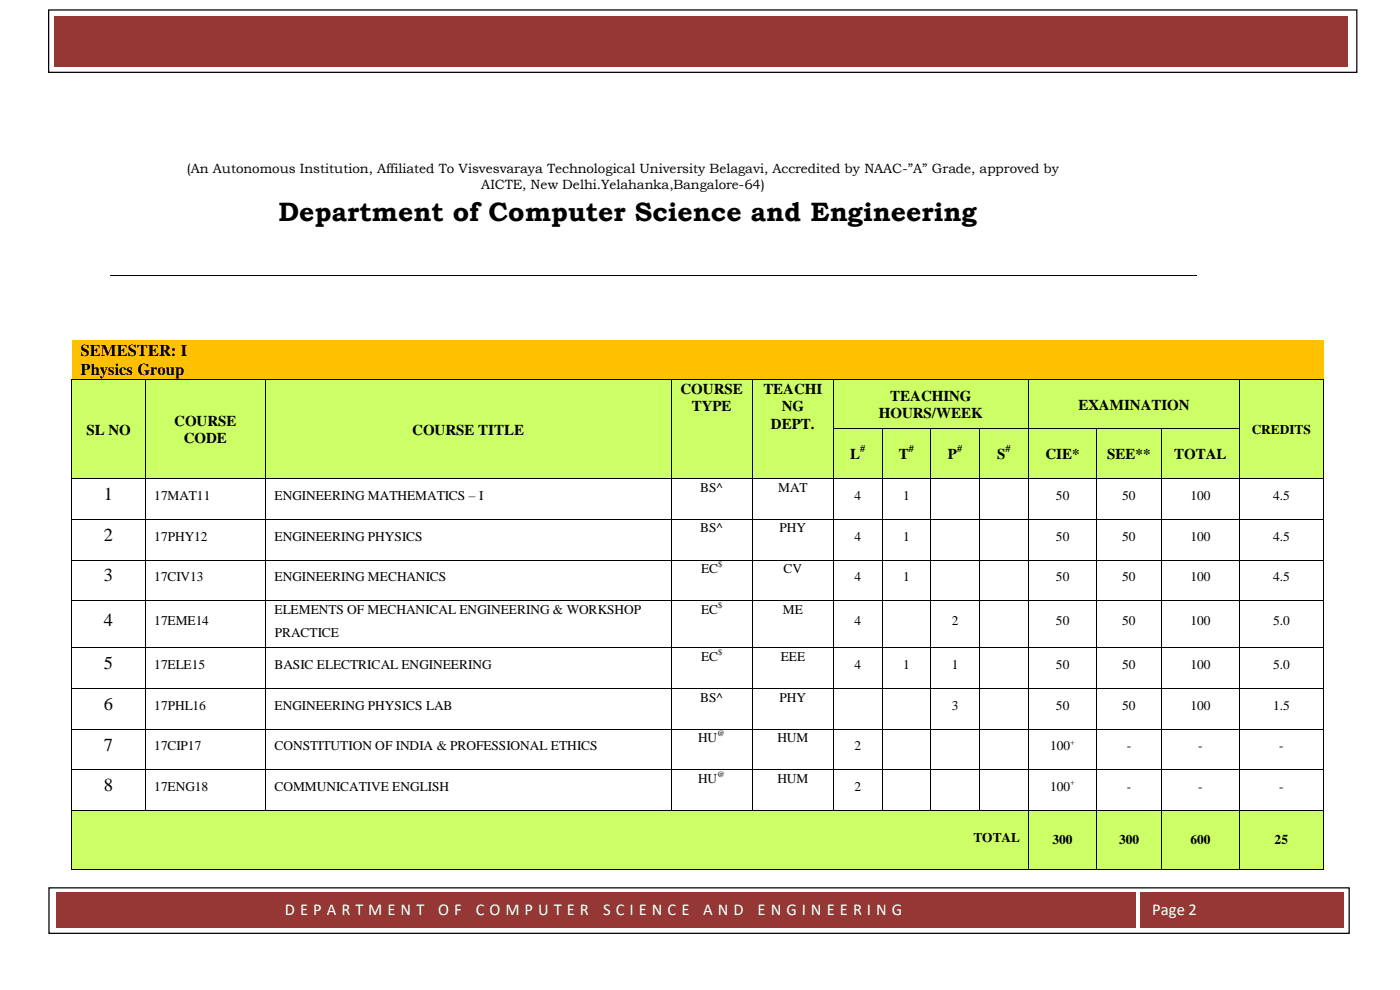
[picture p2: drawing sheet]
<svg xmlns="http://www.w3.org/2000/svg" width="297mm" height="210mm" viewBox="0 0 297 210" stroke-linecap="round" stroke-linejoin="round" font-family="sans-serif">
<defs><g id="words">
<text font-size="5.6" x="59.1" y="46.8">Department of Computer Science and Engineering</text>
<g font-size="3.9">
<text x="22.1" y="106.1">1</text>
<text x="22.1" y="114.7">2</text>
<text x="22.1" y="123.3">3</text>
<text x="22.1" y="132.7">4</text>
<text x="22.1" y="142">5</text>
<text x="22.1" y="150.7">6</text>
<text x="22.1" y="159.3">7</text>
<text x="22.1" y="167.9">8</text>
</g>
<g font-size="3.5">
<text x="17.1" y="75.5">SEMESTER: I</text>
<text x="17.1" y="79.5">Physics Group</text>
</g>
<g font-size="3.5" fill="#fff">
<text x="60.5" y="194.1">D E P A R T M E N T</text>
<text x="93" y="194.1">O F</text>
<text x="100.9" y="194.1">C O M P U T E R</text>
<text x="127.9" y="194.1">S C I E N C E</text>
<text x="149.2" y="194.1">A N D</text>
<text x="160.7" y="194.1">E N G I N E E R I N G</text>
<text x="244.5" y="194.1">Page 2</text>
</g>
<g font-size="3.2">
<text x="144.4" y="83.5">COURSE</text>
<text x="161.9" y="83.5">TEACHI</text>
<text x="146.7" y="87.2">TYPE</text>
<text x="165.8" y="87.2">NG</text>
<text x="186.5" y="88.7">HOURS/WEEK</text>
<text x="188.9" y="85.1">TEACHING</text>
<text x="228.8" y="86.9">EXAMINATION</text>
<text x="18.3" y="92.2">SL NO</text>
<text x="37" y="90.3">COURSE</text>
<text x="39" y="94">CODE</text>
<text x="87.5" y="92.2">COURSE TITLE</text>
<text x="163.6" y="90.9">DEPT.</text>
<text x="180.4" y="97.5">L</text>
<text x="190.7" y="97.5">T</text>
<text x="201.1" y="97.5">P</text>
<text x="211.5" y="97.5">S</text>
<text x="221.8" y="97.5">CIE*</text>
<text x="234.9" y="97.5">SEE**</text>
<text x="249.1" y="97.5">TOTAL</text>
</g>
<g font-size="2.8">
<text x="39.6" y="36.8">(An Autonomous Institution, Affiliated To Visvesvaraya Technological University Belagavi, Accredited by NAAC-”A” Grade, approved by</text>
<text x="102.1" y="40.1">AICTE, New Delhi.Yelahanka,Bangalore-64)</text>
<text x="265.5" y="92.1">CREDITS</text>
<text x="32.7" y="106.1">17MAT11</text>
<text x="58.3" y="106.1">ENGINEERING MATHEMATICS – I</text>
<text x="148.6" y="104.3">BS^</text>
<text x="165.1" y="104.3">MAT</text>
<text x="181.3" y="106.1">4</text>
<text x="191.6" y="106.1">1</text>
<text x="224" y="106.1">50</text>
<text x="238.1" y="106.1">50</text>
<text x="252.6" y="106.1">100</text>
<text x="270.1" y="106.1">4.5</text>
<text x="148.6" y="112.9">BS^</text>
<text x="165.4" y="112.9">PHY</text>
<text x="32.7" y="114.7">17PHY12</text>
<text x="58.3" y="114.7">ENGINEERING PHYSICS</text>
<text x="181.3" y="114.7">4</text>
<text x="191.6" y="114.7">1</text>
<text x="224" y="114.7">50</text>
<text x="238.1" y="114.7">50</text>
<text x="252.6" y="114.7">100</text>
<text x="270.1" y="114.7">4.5</text>
<text x="32.7" y="123.3">17CIV13</text>
<text x="58.3" y="123.3">ENGINEERING MECHANICS</text>
<text x="148.7" y="121.6">EC</text>
<text x="166.2" y="121.6">CV</text>
<text x="181.3" y="123.3">4</text>
<text x="191.6" y="123.3">1</text>
<text x="224" y="123.3">50</text>
<text x="238.1" y="123.3">50</text>
<text x="252.6" y="123.3">100</text>
<text x="270.1" y="123.3">4.5</text>
<text x="58.3" y="130.2">ELEMENTS OF MECHANICAL ENGINEERING &amp; WORKSHOP</text>
<text x="148.7" y="130.2">EC</text>
<text x="166.1" y="130.2">ME</text>
<text x="32.7" y="132.7">17EME14</text>
<text x="58.3" y="135.1">PRACTICE</text>
<text x="181.3" y="132.7">4</text>
<text x="201.9" y="132.7">2</text>
<text x="224" y="132.7">50</text>
<text x="238.1" y="132.7">50</text>
<text x="252.6" y="132.7">100</text>
<text x="270.1" y="132.7">5.0</text>
<text x="32.7" y="142">17ELE15</text>
<text x="58.3" y="142">BASIC ELECTRICAL ENGINEERING</text>
<text x="148.7" y="140.2">EC</text>
<text x="165.6" y="140.2">EEE</text>
<text x="181.3" y="142">4</text>
<text x="191.6" y="142">1</text>
<text x="201.9" y="142">1</text>
<text x="224" y="142">50</text>
<text x="238.1" y="142">50</text>
<text x="252.6" y="142">100</text>
<text x="270.1" y="142">5.0</text>
<text x="148.6" y="148.8">BS^</text>
<text x="165.4" y="148.8">PHY</text>
<text x="32.7" y="150.6">17PHL16</text>
<text x="58.3" y="150.6">ENGINEERING PHYSICS LAB</text>
<text x="201.9" y="150.6">3</text>
<text x="224" y="150.6">50</text>
<text x="238.1" y="150.6">50</text>
<text x="252.6" y="150.6">100</text>
<text x="270.1" y="150.6">1.5</text>
<text x="32.7" y="159.2">17CIP17</text>
<text x="58.3" y="159.2">CONSTITUTION OF INDIA &amp; PROFESSIONAL ETHICS</text>
<text x="148.1" y="157.5">HU</text>
<text x="164.9" y="157.5">HUM</text>
<text x="181.3" y="159.2">2</text>
<text x="222.8" y="159.2">100</text>
<text x="239" y="159.2">-</text>
<text x="254.2" y="159.2">-</text>
<text x="271.3" y="159.2">-</text>
<text x="32.7" y="167.8">17ENG18</text>
<text x="58.3" y="167.8">COMMUNICATIVE ENGLISH</text>
<text x="148.1" y="166.1">HU</text>
<text x="164.9" y="166.1">HUM</text>
<text x="181.3" y="167.8">2</text>
<text x="222.8" y="167.8">100</text>
<text x="239" y="167.8">-</text>
<text x="254.2" y="167.8">-</text>
<text x="271.3" y="167.8">-</text>
<text x="206.5" y="178.6">TOTAL</text>
<text x="223.3" y="179.1">300</text>
<text x="237.4" y="179.1">300</text>
<text x="252.6" y="179.1">600</text>
<text x="270.4" y="179.1">25</text>
</g>
<g font-size="2.1">
<text x="182.5" y="96">#</text>
<text x="192.8" y="96">#</text>
<text x="203.1" y="96">#</text>
<text x="213.3" y="96">#</text>
</g>
<g font-size="1.8">
<text x="152.4" y="120.3">$</text>
<text x="152.4" y="128.9">$</text>
<text x="152.4" y="138.9">$</text>
<text x="152.2" y="156.2">@</text>
<text x="227.1" y="157.9">+</text>
<text x="152.2" y="164.8">@</text>
<text x="227.1" y="166.6">+</text>
</g>
</g></defs>
<path d="M11.6 3.5h274.3v10.7h-274.3z" fill-rule="evenodd" fill="#953735"/>
<path d="M10.3 2.1h277.5v13.2h-277.5z" fill="none" stroke="#000" stroke-width=".26"/>
<path d="M23.2 58.4h230.8" fill="none" stroke="#000" stroke-width=".21"/>
<g fill="#000">
<path d="M33.2 58.3h.1v.2h-.1z" fill-rule="evenodd"/>
<path d="M227.2 58.3h.2v.2h-.2z" fill-rule="evenodd"/>
<path d="M245.6 58.3h.2v.2h-.2z" fill-rule="evenodd"/>
</g>
<g fill="#953735">
<path d="M12 189.3h229.1v7.6h-229.1z" fill-rule="evenodd"/>
<path d="M241.9 189.3h43.2v7.6h-43.2z" fill-rule="evenodd"/>
</g>
<path d="M10.4 188.3h275.8v9.7h-275.8z" fill="none" stroke="#000" stroke-width=".26"/>
<g fill="#ffc000">
<path d="M15.2 72.2h1.9v8.1h-1.9z" fill-rule="evenodd"/>
<path d="M278.9 72.2h1.9v8.1h-1.9z" fill-rule="evenodd"/>
<path d="M17.1 72.2h261.8v4h-261.8z" fill-rule="evenodd"/>
<path d="M17.1 76.2h261.8v4.1h-261.8z" fill-rule="evenodd"/>
</g>
<g fill="#cf6">
<path d="M15.3 80.5h15.6v8.6h-15.6z" fill-rule="evenodd"/>
<path d="M15.3 89.1h1.8v3.7h-1.8z" fill-rule="evenodd"/>
<path d="M29 89.1h1.9v3.7h-1.9z" fill-rule="evenodd"/>
<path d="M15.3 92.8h15.6v8.7h-15.6z" fill-rule="evenodd"/>
<path d="M17.1 89.1h11.9v3.7h-11.9z" fill-rule="evenodd"/>
<path d="M30.9 80.5h25.5v6.8h-25.5z" fill-rule="evenodd"/>
<path d="M30.9 87.3h1.9v7.4h-1.9z" fill-rule="evenodd"/>
<path d="M54.5 87.3h1.9v7.4h-1.9z" fill-rule="evenodd"/>
<path d="M30.9 94.7h25.5v6.8h-25.5z" fill-rule="evenodd"/>
<path d="M32.8 87.3h21.7v3.7h-21.7z" fill-rule="evenodd"/>
<path d="M32.8 91h21.7v3.7h-21.7z" fill-rule="evenodd"/>
<path d="M56.5 80.5h85.9v8.6h-85.9z" fill-rule="evenodd"/>
<path d="M56.5 89.1h1.8v3.7h-1.8z" fill-rule="evenodd"/>
<path d="M140.5 89.1h1.9v3.7h-1.9z" fill-rule="evenodd"/>
<path d="M56.5 92.8h85.9v8.7h-85.9z" fill-rule="evenodd"/>
<path d="M58.3 89.1h82.2v3.7h-82.2z" fill-rule="evenodd"/>
<path d="M142.5 80.5h1.8v7.4h-1.8z" fill-rule="evenodd"/>
<path d="M157.7 80.5h1.9v7.4h-1.9z" fill-rule="evenodd"/>
<path d="M142.5 87.9h17.1v13.6h-17.1z" fill-rule="evenodd"/>
<path d="M144.3 80.5h13.4v3.7h-13.4z" fill-rule="evenodd"/>
<path d="M144.3 84.2h13.4v3.7h-13.4z" fill-rule="evenodd"/>
<path d="M159.7 80.5h1.8v11.1h-1.8z" fill-rule="evenodd"/>
<path d="M174.9 80.5h1.9v11.1h-1.9z" fill-rule="evenodd"/>
<path d="M159.7 91.6h17.1v9.9h-17.1z" fill-rule="evenodd"/>
<path d="M161.5 80.5h13.4v3.7h-13.4z" fill-rule="evenodd"/>
<path d="M161.5 84.2h13.4v3.7h-13.4z" fill-rule="evenodd"/>
<path d="M161.5 87.9h13.4v3.7h-13.4z" fill-rule="evenodd"/>
<path d="M176.9 80.5h41.4v1.5h-41.4z" fill-rule="evenodd"/>
<path d="M176.9 82h1.8v7.4h-1.8z" fill-rule="evenodd"/>
<path d="M216.3 82h2v7.4h-2z" fill-rule="evenodd"/>
<path d="M176.9 89.4h41.4v1.5h-41.4z" fill-rule="evenodd"/>
<path d="M178.7 82h37.6v3.7h-37.6z" fill-rule="evenodd"/>
<path d="M178.7 85.7h37.6v3.7h-37.6z" fill-rule="evenodd"/>
<path d="M218.3 80.5h44.7v3.3h-44.7z" fill-rule="evenodd"/>
<path d="M218.3 83.8h1.9v3.7h-1.9z" fill-rule="evenodd"/>
<path d="M261.1 83.8h1.9v3.7h-1.9z" fill-rule="evenodd"/>
<path d="M218.3 87.5h44.7v3.4h-44.7z" fill-rule="evenodd"/>
<path d="M220.2 83.8h40.9v3.7h-40.9z" fill-rule="evenodd"/>
<path d="M263.1 80.5h17.6v8.8h-17.6z" fill-rule="evenodd"/>
<path d="M263.1 89.3h1.8v3.3h-1.8z" fill-rule="evenodd"/>
<path d="M278.9 89.3h1.8v3.3h-1.8z" fill-rule="evenodd"/>
<path d="M263.1 92.6h17.6v8.9h-17.6z" fill-rule="evenodd"/>
<path d="M264.9 89.3h14v3.3h-14z" fill-rule="evenodd"/>
</g>
<g fill="#000">
<path d="M15.2 80.3h.1v.2h-.1z" fill-rule="evenodd"/>
<path d="M15.2 80.3h.1v.2h-.1z" fill-rule="evenodd"/>
<path d="M15.3 80.3h.2v.2h-.2z" fill-rule="evenodd"/>
<path d="M30.8 80.3h.1v.2h-.1z" fill-rule="evenodd"/>
<path d="M56.3 80.3h.2v.2h-.2z" fill-rule="evenodd"/>
<path d="M142.3 80.3h.2v.2h-.2z" fill-rule="evenodd"/>
<path d="M159.5 80.3h.2v.2h-.2z" fill-rule="evenodd"/>
<path d="M176.7 80.3h.2v.2h-.2z" fill-rule="evenodd"/>
<path d="M218.2 80.3h.1v.2h-.1z" fill-rule="evenodd"/>
<path d="M262.9 80.3h.2v.2h-.2z" fill-rule="evenodd"/>
<path d="M280.7 80.3h.2v.2h-.2z" fill-rule="evenodd"/>
</g>
<g fill="none" stroke="#000" stroke-width=".21">
<path d="M15.2 80.5v10.4M15.5 80.4h15.3M30.9 80.5v10.4M30.9 80.4h25.4M56.4 80.5v10.4M56.5 80.4h85.8M142.4 80.5v10.4M142.5 80.4h17M159.6 80.5v10.4M159.7 80.4h17M176.8 80.5v10.4M176.9 80.4h41.3"/>
<path d="M218.3 80.5v10.4M218.3 80.4h44.6M263 80.5v10.4M263.1 80.4h17.6M280.8 80.5v10.4"/>
</g>
<g fill="#cf6">
<path d="M176.9 91.1h10.2v3.3h-10.2z" fill-rule="evenodd"/>
<path d="M176.9 94.4h1.8v3.7h-1.8z" fill-rule="evenodd"/>
<path d="M185.2 94.4h1.9v3.7h-1.9z" fill-rule="evenodd"/>
<path d="M176.9 98.1h10.2v3.4h-10.2z" fill-rule="evenodd"/>
<path d="M178.7 94.4h6.5v3.7h-6.5z" fill-rule="evenodd"/>
<path d="M187.2 91.1h10.3v3.3h-10.3z" fill-rule="evenodd"/>
<path d="M187.2 94.4h1.8v3.7h-1.8z" fill-rule="evenodd"/>
<path d="M195.6 94.4h1.9v3.7h-1.9z" fill-rule="evenodd"/>
<path d="M187.2 98.1h10.3v3.4h-10.3z" fill-rule="evenodd"/>
<path d="M189 94.4h6.6v3.7h-6.6z" fill-rule="evenodd"/>
<path d="M197.6 91.1h10.2v3.3h-10.2z" fill-rule="evenodd"/>
<path d="M197.6 94.4h1.8v3.7h-1.8z" fill-rule="evenodd"/>
<path d="M205.8 94.4h2v3.7h-2z" fill-rule="evenodd"/>
<path d="M197.6 98.1h10.2v3.4h-10.2z" fill-rule="evenodd"/>
<path d="M199.4 94.4h6.4v3.7h-6.4z" fill-rule="evenodd"/>
<path d="M207.9 91.1h10.4v3.3h-10.4z" fill-rule="evenodd"/>
<path d="M207.9 94.4h1.8v3.7h-1.8z" fill-rule="evenodd"/>
<path d="M216.3 94.4h2v3.7h-2z" fill-rule="evenodd"/>
<path d="M207.9 98.1h10.4v3.4h-10.4z" fill-rule="evenodd"/>
<path d="M209.7 94.4h6.6v3.7h-6.6z" fill-rule="evenodd"/>
<path d="M218.3 91.1h14.4v3.3h-14.4z" fill-rule="evenodd"/>
<path d="M218.3 94.4h1.9v3.7h-1.9z" fill-rule="evenodd"/>
<path d="M230.8 94.4h1.9v3.7h-1.9z" fill-rule="evenodd"/>
<path d="M218.3 98.1h14.4v3.4h-14.4z" fill-rule="evenodd"/>
<path d="M220.2 94.4h10.5v3.7h-10.5z" fill-rule="evenodd"/>
<path d="M232.7 91.1h13.7v3.3h-13.7z" fill-rule="evenodd"/>
<path d="M232.7 94.4h1.9v3.7h-1.9z" fill-rule="evenodd"/>
<path d="M244.5 94.4h1.9v3.7h-1.9z" fill-rule="evenodd"/>
<path d="M232.7 98.1h13.7v3.4h-13.7z" fill-rule="evenodd"/>
<path d="M234.6 94.4h9.9v3.7h-9.9z" fill-rule="evenodd"/>
<path d="M246.5 91.1h16.5v3.3h-16.5z" fill-rule="evenodd"/>
<path d="M246.5 94.4h1.8v3.7h-1.8z" fill-rule="evenodd"/>
<path d="M261.1 94.4h1.9v3.7h-1.9z" fill-rule="evenodd"/>
<path d="M246.5 98.1h16.5v3.4h-16.5z" fill-rule="evenodd"/>
<path d="M248.3 94.4h12.8v3.7h-12.8z" fill-rule="evenodd"/>
</g>
<g fill="#000">
<path d="M15.2 90.9h.1v.1h-.1z" fill-rule="evenodd"/>
<path d="M30.8 90.9h.1v.1h-.1z" fill-rule="evenodd"/>
<path d="M56.3 90.9h.2v.1h-.2z" fill-rule="evenodd"/>
<path d="M142.3 90.9h.2v.1h-.2z" fill-rule="evenodd"/>
<path d="M159.5 90.9h.2v.1h-.2z" fill-rule="evenodd"/>
<path d="M176.7 90.9h.2v.1h-.2z" fill-rule="evenodd"/>
<path d="M187.1 90.9h.1v.1h-.1z" fill-rule="evenodd"/>
<path d="M197.4 90.9h.2v.1h-.2z" fill-rule="evenodd"/>
<path d="M207.7 90.9h.2v.1h-.2z" fill-rule="evenodd"/>
<path d="M218.2 90.9h.1v.1h-.1z" fill-rule="evenodd"/>
<path d="M232.6 90.9h.1v.1h-.1z" fill-rule="evenodd"/>
<path d="M246.3 90.9h.2v.1h-.2z" fill-rule="evenodd"/>
<path d="M262.9 90.9h.2v.1h-.2z" fill-rule="evenodd"/>
<path d="M280.7 90.9h.2v.1h-.2z" fill-rule="evenodd"/>
<path d="M15.2 101.5h.1v.1h-.1z" fill-rule="evenodd"/>
<path d="M15.2 110.1h.1v.2h-.1z" fill-rule="evenodd"/>
<path d="M15.2 118.7h.1v.2h-.1z" fill-rule="evenodd"/>
<path d="M30.8 101.5h.1v.1h-.1z" fill-rule="evenodd"/>
<path d="M30.8 110.1h.1v.2h-.1z" fill-rule="evenodd"/>
<path d="M30.8 118.7h.1v.2h-.1z" fill-rule="evenodd"/>
<path d="M56.3 101.5h.2v.1h-.2z" fill-rule="evenodd"/>
<path d="M56.3 110.1h.2v.2h-.2z" fill-rule="evenodd"/>
<path d="M56.3 118.7h.2v.2h-.2z" fill-rule="evenodd"/>
<path d="M142.3 101.5h.2v.1h-.2z" fill-rule="evenodd"/>
<path d="M142.3 110.1h.2v.2h-.2z" fill-rule="evenodd"/>
<path d="M142.3 118.7h.2v.2h-.2z" fill-rule="evenodd"/>
<path d="M159.5 101.5h.2v.1h-.2z" fill-rule="evenodd"/>
<path d="M159.5 110.1h.2v.2h-.2z" fill-rule="evenodd"/>
<path d="M159.5 118.7h.2v.2h-.2z" fill-rule="evenodd"/>
<path d="M176.7 101.5h.2v.1h-.2z" fill-rule="evenodd"/>
<path d="M176.7 110.1h.2v.2h-.2z" fill-rule="evenodd"/>
<path d="M176.7 118.7h.2v.2h-.2z" fill-rule="evenodd"/>
<path d="M187.1 101.5h.1v.1h-.1z" fill-rule="evenodd"/>
<path d="M187.1 110.1h.1v.2h-.1z" fill-rule="evenodd"/>
<path d="M187.1 118.7h.1v.2h-.1z" fill-rule="evenodd"/>
<path d="M197.4 101.5h.2v.1h-.2z" fill-rule="evenodd"/>
<path d="M197.4 110.1h.2v.2h-.2z" fill-rule="evenodd"/>
<path d="M197.4 118.7h.2v.2h-.2z" fill-rule="evenodd"/>
<path d="M207.7 101.5h.2v.1h-.2z" fill-rule="evenodd"/>
<path d="M207.7 110.1h.2v.2h-.2z" fill-rule="evenodd"/>
<path d="M207.7 118.7h.2v.2h-.2z" fill-rule="evenodd"/>
<path d="M218.2 101.5h.1v.1h-.1z" fill-rule="evenodd"/>
<path d="M218.2 110.1h.1v.2h-.1z" fill-rule="evenodd"/>
<path d="M218.2 118.7h.1v.2h-.1z" fill-rule="evenodd"/>
<path d="M232.6 101.5h.1v.1h-.1z" fill-rule="evenodd"/>
<path d="M232.6 110.1h.1v.2h-.1z" fill-rule="evenodd"/>
<path d="M232.6 118.7h.1v.2h-.1z" fill-rule="evenodd"/>
<path d="M246.3 101.5h.2v.1h-.2z" fill-rule="evenodd"/>
<path d="M246.3 110.1h.2v.2h-.2z" fill-rule="evenodd"/>
<path d="M246.3 118.7h.2v.2h-.2z" fill-rule="evenodd"/>
<path d="M262.9 101.5h.2v.1h-.2z" fill-rule="evenodd"/>
<path d="M262.9 110.1h.2v.2h-.2z" fill-rule="evenodd"/>
<path d="M262.9 118.7h.2v.2h-.2z" fill-rule="evenodd"/>
<path d="M280.7 101.5h.2v.1h-.2z" fill-rule="evenodd"/>
<path d="M280.7 110.1h.2v.2h-.2z" fill-rule="evenodd"/>
<path d="M280.7 118.7h.2v.2h-.2z" fill-rule="evenodd"/>
<path d="M15.2 127.3h.1v.2h-.1z" fill-rule="evenodd"/>
<path d="M15.2 137.4h.1v.1h-.1z" fill-rule="evenodd"/>
<path d="M30.8 127.3h.1v.2h-.1z" fill-rule="evenodd"/>
<path d="M30.8 137.4h.1v.1h-.1z" fill-rule="evenodd"/>
<path d="M56.3 127.3h.2v.2h-.2z" fill-rule="evenodd"/>
<path d="M56.3 137.4h.2v.1h-.2z" fill-rule="evenodd"/>
<path d="M142.3 127.3h.2v.2h-.2z" fill-rule="evenodd"/>
<path d="M142.3 137.4h.2v.1h-.2z" fill-rule="evenodd"/>
<path d="M159.5 127.3h.2v.2h-.2z" fill-rule="evenodd"/>
<path d="M159.5 137.4h.2v.1h-.2z" fill-rule="evenodd"/>
<path d="M176.7 127.3h.2v.2h-.2z" fill-rule="evenodd"/>
<path d="M176.7 137.4h.2v.1h-.2z" fill-rule="evenodd"/>
<path d="M187.1 127.3h.1v.2h-.1z" fill-rule="evenodd"/>
<path d="M187.1 137.4h.1v.1h-.1z" fill-rule="evenodd"/>
<path d="M197.4 127.3h.2v.2h-.2z" fill-rule="evenodd"/>
<path d="M197.4 137.4h.2v.1h-.2z" fill-rule="evenodd"/>
<path d="M207.7 127.3h.2v.2h-.2z" fill-rule="evenodd"/>
<path d="M207.7 137.4h.2v.1h-.2z" fill-rule="evenodd"/>
<path d="M218.2 127.3h.1v.2h-.1z" fill-rule="evenodd"/>
<path d="M218.2 137.4h.1v.1h-.1z" fill-rule="evenodd"/>
<path d="M232.6 127.3h.1v.2h-.1z" fill-rule="evenodd"/>
<path d="M232.6 137.4h.1v.1h-.1z" fill-rule="evenodd"/>
<path d="M246.3 127.3h.2v.2h-.2z" fill-rule="evenodd"/>
<path d="M246.3 137.4h.2v.1h-.2z" fill-rule="evenodd"/>
<path d="M262.9 127.3h.2v.2h-.2z" fill-rule="evenodd"/>
<path d="M262.9 137.4h.2v.1h-.2z" fill-rule="evenodd"/>
<path d="M280.7 127.3h.2v.2h-.2z" fill-rule="evenodd"/>
<path d="M280.7 137.4h.2v.1h-.2z" fill-rule="evenodd"/>
<path d="M15.2 146h.1v.2h-.1z" fill-rule="evenodd"/>
<path d="M15.2 154.6h.1v.2h-.1z" fill-rule="evenodd"/>
<path d="M30.8 146h.1v.2h-.1z" fill-rule="evenodd"/>
<path d="M30.8 154.6h.1v.2h-.1z" fill-rule="evenodd"/>
<path d="M56.3 146h.2v.2h-.2z" fill-rule="evenodd"/>
<path d="M56.3 154.6h.2v.2h-.2z" fill-rule="evenodd"/>
<path d="M142.3 146h.2v.2h-.2z" fill-rule="evenodd"/>
<path d="M142.3 154.6h.2v.2h-.2z" fill-rule="evenodd"/>
<path d="M159.5 146h.2v.2h-.2z" fill-rule="evenodd"/>
<path d="M159.5 154.6h.2v.2h-.2z" fill-rule="evenodd"/>
<path d="M176.7 146h.2v.2h-.2z" fill-rule="evenodd"/>
<path d="M176.7 154.6h.2v.2h-.2z" fill-rule="evenodd"/>
<path d="M187.1 146h.1v.2h-.1z" fill-rule="evenodd"/>
<path d="M187.1 154.6h.1v.2h-.1z" fill-rule="evenodd"/>
<path d="M197.4 146h.2v.2h-.2z" fill-rule="evenodd"/>
<path d="M197.4 154.6h.2v.2h-.2z" fill-rule="evenodd"/>
<path d="M207.7 146h.2v.2h-.2z" fill-rule="evenodd"/>
<path d="M207.7 154.6h.2v.2h-.2z" fill-rule="evenodd"/>
<path d="M218.2 146h.1v.2h-.1z" fill-rule="evenodd"/>
<path d="M218.2 154.6h.1v.2h-.1z" fill-rule="evenodd"/>
<path d="M232.6 146h.1v.2h-.1z" fill-rule="evenodd"/>
<path d="M232.6 154.6h.1v.2h-.1z" fill-rule="evenodd"/>
<path d="M246.3 146h.2v.2h-.2z" fill-rule="evenodd"/>
<path d="M246.3 154.6h.2v.2h-.2z" fill-rule="evenodd"/>
<path d="M262.9 146h.2v.2h-.2z" fill-rule="evenodd"/>
<path d="M262.9 154.6h.2v.2h-.2z" fill-rule="evenodd"/>
<path d="M280.7 146h.2v.2h-.2z" fill-rule="evenodd"/>
<path d="M280.7 154.6h.2v.2h-.2z" fill-rule="evenodd"/>
<path d="M15.2 163.2h.1v.2h-.1z" fill-rule="evenodd"/>
<path d="M30.8 163.2h.1v.2h-.1z" fill-rule="evenodd"/>
<path d="M56.3 163.2h.2v.2h-.2z" fill-rule="evenodd"/>
<path d="M142.3 163.2h.2v.2h-.2z" fill-rule="evenodd"/>
<path d="M159.5 163.2h.2v.2h-.2z" fill-rule="evenodd"/>
<path d="M176.7 163.2h.2v.2h-.2z" fill-rule="evenodd"/>
<path d="M187.1 163.2h.1v.2h-.1z" fill-rule="evenodd"/>
<path d="M197.4 163.2h.2v.2h-.2z" fill-rule="evenodd"/>
<path d="M207.7 163.2h.2v.2h-.2z" fill-rule="evenodd"/>
<path d="M218.2 163.2h.1v.2h-.1z" fill-rule="evenodd"/>
<path d="M232.6 163.2h.1v.2h-.1z" fill-rule="evenodd"/>
<path d="M246.3 163.2h.2v.2h-.2z" fill-rule="evenodd"/>
<path d="M262.9 163.2h.2v.2h-.2z" fill-rule="evenodd"/>
<path d="M280.7 163.2h.2v.2h-.2z" fill-rule="evenodd"/>
</g>
<g fill="none" stroke="#000" stroke-width=".21">
<path d="M15.2 91v10.5M30.9 91v10.5M56.4 91v10.5M142.4 91v10.5M159.6 91v10.5M176.8 91v10.5M176.9 90.9h10.2M187.1 91v10.5M187.2 90.9h10.2M197.5 91v10.5M197.6 90.9h10.1M207.8 91v10.5"/>
<path d="M207.9 90.9h10.3M218.3 91v10.5M218.3 90.9h14.3M232.7 91v10.5M232.7 90.9h13.6M246.4 91v10.5M246.5 90.9h16.4M263 91v10.5M280.8 91v10.5M15.2 101.6v8.5M15.2 110.3v8.4M15.2 118.9v8.4"/>
<path d="M15.3 101.5h15.5M15.3 110.2h15.5M15.3 118.8h15.5M30.9 101.6v8.5M30.9 110.3v8.4M30.9 118.9v8.4M30.9 101.5h25.4M30.9 110.2h25.4M30.9 118.8h25.4M56.4 101.6v8.5M56.4 110.3v8.4M56.4 118.9v8.4"/>
<path d="M56.5 101.5h85.8M56.5 110.2h85.8M56.5 118.8h85.8M142.4 101.6v8.5M142.4 110.3v8.4M142.4 118.9v8.4M142.5 101.5h17M142.5 110.2h17M142.5 118.8h17M159.6 101.6v8.5M159.6 110.3v8.4M159.6 118.9v8.4"/>
<path d="M159.7 101.5h17M159.7 110.2h17M159.7 118.8h17M176.8 101.6v8.5M176.8 110.3v8.4M176.8 118.9v8.4M176.9 101.5h10.2M176.9 110.2h10.2M176.9 118.8h10.2M187.1 101.6v8.5M187.1 110.3v8.4M187.1 118.9v8.4"/>
<path d="M187.2 101.5h10.2M187.2 110.2h10.2M187.2 118.8h10.2M197.5 101.6v8.5M197.5 110.3v8.4M197.5 118.9v8.4M197.6 101.5h10.1M197.6 110.2h10.1M197.6 118.8h10.1M207.8 101.6v8.5M207.8 110.3v8.4M207.8 118.9v8.4"/>
<path d="M207.9 101.5h10.3M207.9 110.2h10.3M207.9 118.8h10.3M218.3 101.6v8.5M218.3 110.3v8.4M218.3 118.9v8.4M218.3 101.5h14.3M218.3 110.2h14.3M218.3 118.8h14.3M232.7 101.6v8.5M232.7 110.3v8.4M232.7 118.9v8.4"/>
<path d="M232.7 101.5h13.6M232.7 110.2h13.6M232.7 118.8h13.6M246.4 101.6v8.5M246.4 110.3v8.4M246.4 118.9v8.4M246.5 101.5h16.4M246.5 110.2h16.4M246.5 118.8h16.4M263 101.6v8.5M263 110.3v8.4M263 118.9v8.4"/>
<path d="M263.1 101.5h17.6M263.1 110.2h17.6M263.1 118.8h17.6M280.8 101.6v8.5M280.8 110.3v8.4M280.8 118.9v8.4M15.2 127.5v9.9M15.2 137.5v8.5M15.3 127.4h15.5M15.3 137.4h15.5M30.9 127.5v9.9M30.9 137.5v8.5"/>
<path d="M30.9 127.4h25.4M30.9 137.4h25.4M56.4 127.5v9.9M56.4 137.5v8.5M56.5 127.4h85.8M56.5 137.4h85.8M142.4 127.5v9.9M142.4 137.5v8.5M142.5 127.4h17M142.5 137.4h17M159.6 127.5v9.9M159.6 137.5v8.5"/>
<path d="M159.7 127.4h17M159.7 137.4h17M176.8 127.5v9.9M176.8 137.5v8.5M176.9 127.4h10.2M176.9 137.4h10.2M187.1 127.5v9.9M187.1 137.5v8.5M187.2 127.4h10.2M187.2 137.4h10.2M197.5 127.5v9.9M197.5 137.5v8.5"/>
<path d="M197.6 127.4h10.1M197.6 137.4h10.1M207.8 127.5v9.9M207.8 137.5v8.5M207.9 127.4h10.3M207.9 137.4h10.3M218.3 127.5v9.9M218.3 137.5v8.5M218.3 127.4h14.3M218.3 137.4h14.3M232.7 127.5v9.9M232.7 137.5v8.5"/>
<path d="M232.7 127.4h13.6M232.7 137.4h13.6M246.4 127.5v9.9M246.4 137.5v8.5M246.5 127.4h16.4M246.5 137.4h16.4M263 127.5v9.9M263 137.5v8.5M263.1 127.4h17.6M263.1 137.4h17.6M280.8 127.5v9.9M280.8 137.5v8.5"/>
<path d="M15.2 146.2v8.4M15.2 154.8v8.4M15.3 146.1h15.5M15.3 154.7h15.5M30.9 146.2v8.4M30.9 154.8v8.4M30.9 146.1h25.4M30.9 154.7h25.4M56.4 146.2v8.4M56.4 154.8v8.4M56.5 146.1h85.8M56.5 154.7h85.8"/>
<path d="M142.4 146.2v8.4M142.4 154.8v8.4M142.5 146.1h17M142.5 154.7h17M159.6 146.2v8.4M159.6 154.8v8.4M159.7 146.1h17M159.7 154.7h17M176.8 146.2v8.4M176.8 154.8v8.4M176.9 146.1h10.2M176.9 154.7h10.2"/>
<path d="M187.1 146.2v8.4M187.1 154.8v8.4M187.2 146.1h10.2M187.2 154.7h10.2M197.5 146.2v8.4M197.5 154.8v8.4M197.6 146.1h10.1M197.6 154.7h10.1M207.8 146.2v8.4M207.8 154.8v8.4M207.9 146.1h10.3M207.9 154.7h10.3"/>
<path d="M218.3 146.2v8.4M218.3 154.8v8.4M218.3 146.1h14.3M218.3 154.7h14.3M232.7 146.2v8.4M232.7 154.8v8.4M232.7 146.1h13.6M232.7 154.7h13.6M246.4 146.2v8.4M246.4 154.8v8.4M246.5 146.1h16.4M246.5 154.7h16.4"/>
<path d="M263 146.2v8.4M263 154.8v8.4M263.1 146.1h17.6M263.1 154.7h17.6M280.8 146.2v8.4M280.8 154.8v8.4M15.2 163.4v8.5M15.3 163.3h15.5M30.9 163.4v8.5M30.9 163.3h25.4M56.4 163.4v8.5M56.5 163.3h85.8"/>
<path d="M142.4 163.4v8.5M142.5 163.3h17M159.6 163.4v8.5M159.7 163.3h17M176.8 163.4v8.5M176.9 163.3h10.2M187.1 163.4v8.5M187.2 163.3h10.2M197.5 163.4v8.5M197.6 163.3h10.1M207.8 163.4v8.5M207.9 163.3h10.3"/>
<path d="M218.3 163.4v8.5M218.3 163.3h14.3M232.7 163.4v8.5M232.7 163.3h13.6M246.4 163.4v8.5M246.5 163.3h16.4M263 163.4v8.5M263.1 163.3h17.6M280.8 163.4v8.5"/>
</g>
<g fill="#cf6">
<path d="M15.3 172h1.8v7.6h-1.8z" fill-rule="evenodd"/>
<path d="M216.3 172h2v7.6h-2z" fill-rule="evenodd"/>
<path d="M15.3 179.6h203v4.8h-203z" fill-rule="evenodd"/>
<path d="M17.1 172h199.2v3.8h-199.2z" fill-rule="evenodd"/>
<path d="M17.1 175.8h199.2v3.8h-199.2z" fill-rule="evenodd"/>
<path d="M218.3 172h14.4v4.4h-14.4z" fill-rule="evenodd"/>
<path d="M218.3 176.4h1.9v3.7h-1.9z" fill-rule="evenodd"/>
<path d="M230.8 176.4h1.9v3.7h-1.9z" fill-rule="evenodd"/>
<path d="M218.3 180.1h14.4v4.3h-14.4z" fill-rule="evenodd"/>
<path d="M220.2 176.4h10.5v3.7h-10.5z" fill-rule="evenodd"/>
<path d="M232.7 172h13.7v4.4h-13.7z" fill-rule="evenodd"/>
<path d="M232.7 176.4h1.9v3.7h-1.9z" fill-rule="evenodd"/>
<path d="M244.5 176.4h1.9v3.7h-1.9z" fill-rule="evenodd"/>
<path d="M232.7 180.1h13.7v4.3h-13.7z" fill-rule="evenodd"/>
<path d="M234.6 176.4h9.9v3.7h-9.9z" fill-rule="evenodd"/>
<path d="M246.5 172h16.5v4.4h-16.5z" fill-rule="evenodd"/>
<path d="M246.5 176.4h1.8v3.7h-1.8z" fill-rule="evenodd"/>
<path d="M261.1 176.4h1.9v3.7h-1.9z" fill-rule="evenodd"/>
<path d="M246.5 180.1h16.5v4.3h-16.5z" fill-rule="evenodd"/>
<path d="M248.3 176.4h12.8v3.7h-12.8z" fill-rule="evenodd"/>
<path d="M263.1 172h17.6v4.4h-17.6z" fill-rule="evenodd"/>
<path d="M263.1 176.4h1.8v3.7h-1.8z" fill-rule="evenodd"/>
<path d="M278.9 176.4h1.8v3.7h-1.8z" fill-rule="evenodd"/>
<path d="M263.1 180.1h17.6v4.3h-17.6z" fill-rule="evenodd"/>
<path d="M264.9 176.4h14v3.7h-14z" fill-rule="evenodd"/>
</g>
<g fill="#000">
<path d="M15.2 171.9h.1v.1h-.1z" fill-rule="evenodd"/>
<path d="M30.8 171.9h.1v.1h-.1z" fill-rule="evenodd"/>
<path d="M56.3 171.9h.2v.1h-.2z" fill-rule="evenodd"/>
<path d="M142.3 171.9h.2v.1h-.2z" fill-rule="evenodd"/>
<path d="M159.5 171.9h.2v.1h-.2z" fill-rule="evenodd"/>
<path d="M176.7 171.9h.2v.1h-.2z" fill-rule="evenodd"/>
<path d="M187.1 171.9h.1v.1h-.1z" fill-rule="evenodd"/>
<path d="M197.4 171.9h.2v.1h-.2z" fill-rule="evenodd"/>
<path d="M207.7 171.9h.2v.1h-.2z" fill-rule="evenodd"/>
<path d="M218.2 171.9h.1v.1h-.1z" fill-rule="evenodd"/>
<path d="M232.6 171.9h.1v.1h-.1z" fill-rule="evenodd"/>
<path d="M246.3 171.9h.2v.1h-.2z" fill-rule="evenodd"/>
<path d="M262.9 171.9h.2v.1h-.2z" fill-rule="evenodd"/>
<path d="M280.7 171.9h.2v.1h-.2z" fill-rule="evenodd"/>
<path d="M15.2 184.4h.1v.2h-.1z" fill-rule="evenodd"/>
<path d="M15.2 184.4h.1v.2h-.1z" fill-rule="evenodd"/>
<path d="M218.2 184.4h.1v.2h-.1z" fill-rule="evenodd"/>
<path d="M232.6 184.4h.1v.2h-.1z" fill-rule="evenodd"/>
<path d="M246.3 184.4h.2v.2h-.2z" fill-rule="evenodd"/>
<path d="M262.9 184.4h.2v.2h-.2z" fill-rule="evenodd"/>
<path d="M280.7 184.4h.2v.2h-.2z" fill-rule="evenodd"/>
<path d="M280.7 184.4h.2v.2h-.2z" fill-rule="evenodd"/>
</g>
<g fill="none" stroke="#000" stroke-width=".21">
<path d="M15.2 172v12.4M15.3 172h15.5M30.9 172h25.4M56.5 172h85.8M142.5 172h17M159.7 172h17M176.9 172h10.2M187.2 172h10.2M197.6 172h10.1M207.9 172h10.3M218.3 172v12.4M218.3 172h14.3"/>
<path d="M232.7 172v12.4M232.7 172h13.6M246.4 172v12.4M246.5 172h16.4M263 172v12.4M263.1 172h17.6M280.8 172v12.4M15.3 184.5h202.9M218.3 184.5h14.3M232.7 184.5h13.6M246.5 184.5h16.4M263.1 184.5h17.6"/>
</g>
<use href="#words"/>
</svg>
